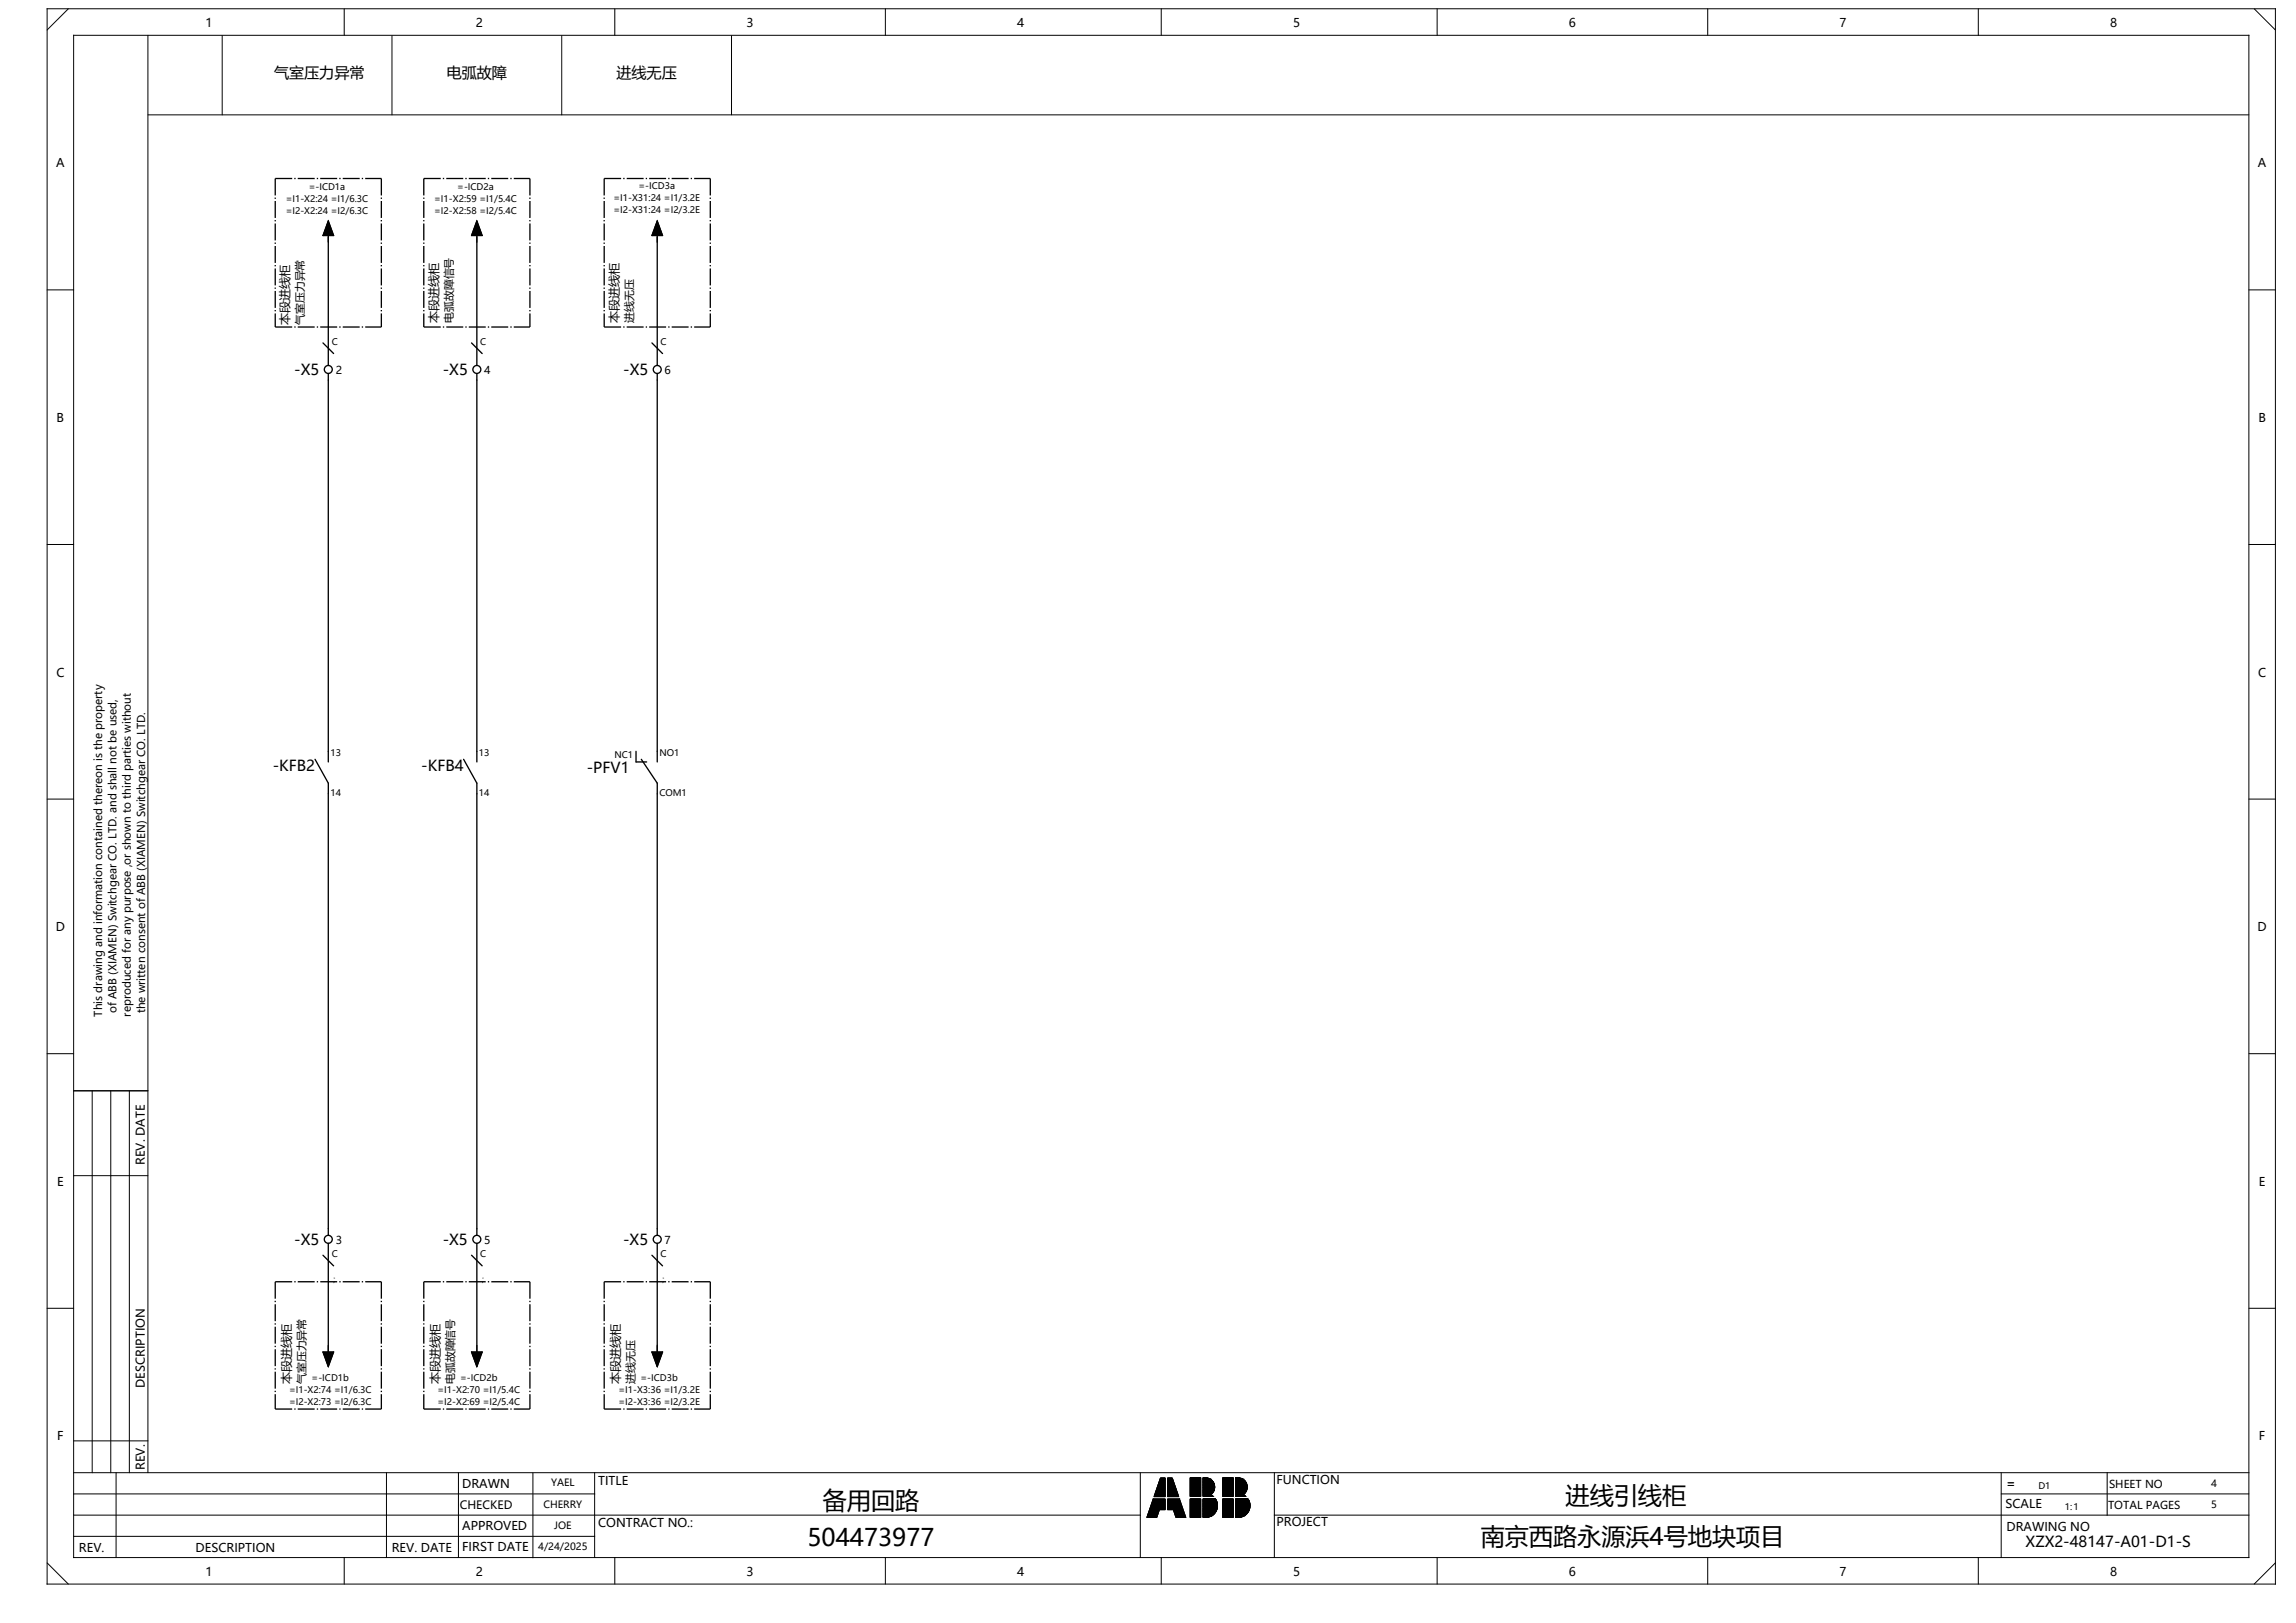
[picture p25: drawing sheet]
<svg xmlns="http://www.w3.org/2000/svg" width="297mm" height="210mm" viewBox="0 0 297 210" stroke-linecap="round" stroke-linejoin="round" font-family="sans-serif">
<defs><g id="words">
<g font-size="3.1">
<text x="106.4" y="195.2">备用回路</text>
<text x="202.5" y="194.5">进线引线柜</text>
<text x="104.4" y="200">504473977</text>
<text x="191.5" y="199.9">南京西路永源浜4号地块项目</text>
</g>
<g font-size="2">
<text x="35.4" y="10.1">气室压力异常</text>
<text x="57.8" y="10.1">电弧故障</text>
<text x="79.7" y="10.1">进线无压</text>
<text x="38.1" y="48.6">-X5</text>
<text x="57.3" y="48.6">-X5</text>
<text x="80.6" y="48.6">-X5</text>
<text x="35.3" y="99.8">-KFB2</text>
<text x="54.5" y="99.8">-KFB4</text>
<text x="75.9" y="100.1">-PFV1</text>
<text x="38.1" y="161.1">-X5</text>
<text x="57.3" y="161.1">-X5</text>
<text x="80.6" y="161.1">-X5</text>
<text x="262" y="200.2">XZX2-48147-A01-D1-S</text>
</g>
<g font-size="1.6">
<text x="26.6" y="3.5">1</text>
<text x="61.6" y="3.5">2</text>
<text x="96.6" y="3.5">3</text>
<text x="131.6" y="3.5">4</text>
<text x="167.3" y="3.5">5</text>
<text x="202.9" y="3.5">6</text>
<text x="237.9" y="3.5">7</text>
<text x="272.9" y="3.5">8</text>
<text x="7.3" y="21.7">A</text>
<text x="292.1" y="21.7">A</text>
<text x="56.7" y="41.8" transform="rotate(-90 56.7 41.8)">本段进线柜</text>
<text x="80" y="41.8" transform="rotate(-90 80 41.8)">本段进线柜</text>
<text x="37.4" y="42" transform="rotate(-90 37.4 42)">本段进线柜</text>
<text x="7.3" y="54.6">B</text>
<text x="292.1" y="54.6">B</text>
<text x="7.3" y="87.5">C</text>
<text x="292.1" y="87.5">C</text>
<text x="7.2" y="120.5">D</text>
<text x="292" y="120.5">D</text>
<text x="7.4" y="153.4">E</text>
<text x="18.7" y="150.7" transform="rotate(-90 18.7 150.7)">REV. DATE</text>
<text x="292.2" y="153.4">E</text>
<text x="18.7" y="179.6" transform="rotate(-90 18.7 179.6)">DESCRIPTION</text>
<text x="37.6" y="179.1" transform="rotate(-90 37.6 179.1)">本段进线柜</text>
<text x="56.8" y="179.1" transform="rotate(-90 56.8 179.1)">本段进线柜</text>
<text x="80.2" y="179.1" transform="rotate(-90 80.2 179.1)">本段进线柜</text>
<text x="7.4" y="186.4">F</text>
<text x="18.7" y="190.2" transform="rotate(-90 18.7 190.2)">REV.</text>
<text x="165.1" y="192">FUNCTION</text>
<text x="292.2" y="186.4">F</text>
<text x="59.8" y="192.5">DRAWN</text>
<text x="59.8" y="198">APPROVED</text>
<text x="77.4" y="192.2">TITLE</text>
<text x="77.4" y="197.5">CONTRACT NO.:</text>
<text x="165.1" y="197.5">PROJECT</text>
<text x="259.4" y="195.1">SCALE</text>
<text x="259.6" y="192.5">=</text>
<text x="10.2" y="200.8">REV.</text>
<text x="25.3" y="200.8">DESCRIPTION</text>
<text x="26.6" y="203.9">1</text>
<text x="50.7" y="200.8">REV. DATE</text>
<text x="59.8" y="200.7">FIRST DATE</text>
<text x="61.6" y="203.9">2</text>
<text x="96.6" y="203.9">3</text>
<text x="131.6" y="203.9">4</text>
<text x="167.3" y="203.9">5</text>
<text x="202.9" y="203.9">6</text>
<text x="237.9" y="203.9">7</text>
<text x="259.6" y="198">DRAWING NO</text>
<text x="272.9" y="203.9">8</text>
</g>
<text font-size="1.5" x="59.5" y="195.2">CHECKED</text>
<g font-size="1.4">
<text x="58.6" y="41.8" transform="rotate(-90 58.6 41.8)">电弧故障信号</text>
<text x="81.9" y="41.8" transform="rotate(-90 81.9 41.8)">进线无压</text>
<text x="39.3" y="42" transform="rotate(-90 39.3 42)">气室压力异常</text>
<text x="43.4" y="48.4">2</text>
<text x="62.6" y="48.4">4</text>
<text x="86" y="48.4">6</text>
<text x="13.2" y="131.5" transform="rotate(-90 13.2 131.5)">This drawing and information contained thereon is the property</text>
<text x="15.1" y="131.1" transform="rotate(-90 15.1 131.1)">of ABB (XIAMEN) Switchgear CO. LTD. and shall not be used,</text>
<text x="16.9" y="131.5" transform="rotate(-90 16.9 131.5)">reproduced for any purpose ,or shown to third parties without</text>
<text x="18.8" y="131.1" transform="rotate(-90 18.8 131.1)">the written consent of ABB (XIAMEN) Switchgear CO. LTD.</text>
<text x="43.4" y="160.9">3</text>
<text x="62.6" y="160.9">5</text>
<text x="86" y="160.9">7</text>
<text x="39.5" y="179.1" transform="rotate(-90 39.5 179.1)">气室压力异常</text>
<text x="58.7" y="179.1" transform="rotate(-90 58.7 179.1)">电弧故障信号</text>
<text x="82.1" y="179.1" transform="rotate(-90 82.1 179.1)">进线无压</text>
<text x="272.7" y="195.3">TOTAL PAGES</text>
<text x="272.8" y="192.5">SHEET NO</text>
</g>
<g font-size="1.3">
<text x="70.3" y="195.1">CHERRY</text>
<text x="71.3" y="192.3">YAEL</text>
<text x="71.7" y="197.8">JOE</text>
<text x="286" y="192.4">4</text>
<text x="286" y="195.2">5</text>
<text x="69.6" y="200.6">4/24/2025</text>
</g>
<g font-size="1.2">
<text x="37" y="26.1">=I1-X2:24 =I1/6.3C</text>
<text x="37" y="27.7">=I2-X2:24 =I2/6.3C</text>
<text x="39.9" y="24.6">=-ICD1a</text>
<text x="56.2" y="26.1">=I1-X2:59 =I1/5.4C</text>
<text x="56.2" y="27.7">=I2-X2:58 =I2/5.4C</text>
<text x="59.2" y="24.6">=-ICD2a</text>
<text x="79.4" y="26">=I1-X31:24 =I1/3.2E</text>
<text x="79.4" y="27.5">=I2-X31:24 =I2/3.2E</text>
<text x="82.6" y="24.4">=-ICD3a</text>
<text x="42.9" y="44.6">C</text>
<text x="62.1" y="44.6">C</text>
<text x="85.5" y="44.6">C</text>
<text x="42.7" y="97.9">13</text>
<text x="62" y="97.9">13</text>
<text x="79.5" y="98">NC1</text>
<text x="85.3" y="97.9">NO1</text>
<text x="42.7" y="103">14</text>
<text x="62" y="103">14</text>
<text x="85.3" y="103">COM1</text>
<text x="42.9" y="162.6">C</text>
<text x="62.1" y="162.6">C</text>
<text x="85.5" y="162.6">C</text>
<text x="40.3" y="178.7">=-ICD1b</text>
<text x="59.5" y="178.7">=-ICD2b</text>
<text x="82.9" y="178.7">=-ICD3b</text>
<text x="37.4" y="180.2">=I1-X2:74 =I1/6.3C</text>
<text x="37.4" y="181.8">=I2-X2:73 =I2/6.3C</text>
<text x="56.6" y="180.2">=I1-X2:70 =I1/5.4C</text>
<text x="56.6" y="181.8">=I2-X2:69 =I2/5.4C</text>
<text x="80" y="180.2">=I1-X3:36 =I1/3.2E</text>
<text x="80" y="181.8">=I2-X3:36 =I2/3.2E</text>
<text x="263.7" y="192.6">D1</text>
<text x="267.1" y="195.4">1:1</text>
</g>
<g font-size="1">
<text x="43.2" y="165.9">;</text>
<text x="62.4" y="165.9">;</text>
<text x="85.7" y="165.9">;</text>
</g>
</g></defs>
<g fill="none" stroke="#000" stroke-width=".13">
<path d="M6.1 1.1h288.2v203.9h-288.2zM8.8 1.1l-2.7 2.8M9.5 4.6h281.4v196.9h-281.4zM19.1 4.6v186M19.1 14.9h271.8M28.7 4.6v10.3M44.5 1.1v3.5M50.7 4.6v10.3M72.7 4.6v10.3M79.5 1.1v3.5M94.6 4.6v10.3M114.5 1.1v3.5"/>
<path d="M150.2 1.1v3.5M185.9 1.1v3.5M220.9 1.1v3.5M255.9 1.1v3.5M291.6 1.1l2.7 2.8M6.1 37.5h3.4M290.9 37.5h3.4M6.1 70.5h3.4M290.9 70.5h3.4M6.1 103.4h3.4M290.9 103.4h3.4M6.1 136.3h3.4"/>
<path d="M290.9 136.3h3.4M9.5 141.1h9.6M9.5 152.1h9.6M11.9 141.1v49.5M14.3 141.1v49.5M16.7 141.1v49.5M6.1 169.3h3.4M290.9 169.3h3.4M9.5 198.8h67.4M9.5 196h138M9.5 193.3h67.4M9.5 190.6h281.4"/>
<path d="M9.5 186.4h9.6M15 190.6v10.9M50 190.6v10.9M59.3 190.6v10.9M68.9 190.6v11M76.9 190.6v10.9M147.5 190.6v10.9M149.2 194l-.8 2.3h1.2l.4-1M149.2 194h1.5v1.3h-.7M149.2 194l.8 1.3M150.1 191.2h.6v2.4h-1.4zM151 191.2h.6l.9 2.4h-1.5z"/>
<path d="M152.6 194l.8 2.3h-1.3l-.3-1M152.6 194h-1.6v1.3h.8M152.6 194l-.8 1.3M154 191.2h1.3v2.4h-1.3zM154 193.9h1.3v2.4h-1.3zM155.6 194h1.6M155.6 192.6h1.5M155.6 191.7h1.3M155.6 191.8h1.4M155.6 191.9h1.4M155.6 192h1.5M155.6 192.1h1.5"/>
<path d="M155.6 192.2h1.5M155.6 192.3h1.5M155.6 192.7h1.5M155.6 192.8h1.5M155.6 192.8h1.4M155.6 192.9h1.4M155.6 193h1.4M155.6 193.1h1.3M155.6 191.6h1.2M155.6 191.4h.9M155.6 191.4h1M155.6 191.5h1.1"/>
<path d="M155.6 191.3h.8M155.6 193.2h1.2M155.6 195.2h1.8M155.6 194.3h1.8M155.6 194.4h1.8M155.6 194.1h1.7M155.6 194.2h1.7M155.6 194.2h1.8M155.6 193.5h1.2M155.6 194h1.7M155.6 194.5h1.8M155.6 194.5h1.9"/>
<path d="M155.6 194.6h1.9M155.6 194.7h1.9M155.6 194.8h1.9M155.6 194.9h1.9M155.6 195h1.9M155.6 195.1h1.9M155.6 195.5h1.7M155.6 195.6h1.7M155.6 195.6h1.6M155.6 195.7h1.6M155.6 195.8h1.5M155.6 195.9h1.5"/>
<path d="M155.6 195.9h1.4M155.6 196h1.3M155.6 196.1h1.2M155.6 195.3h1.8M155.6 195.4h1.8M155.6 193.3h1.2M155.6 193.3h1.1M155.6 193.4h1M155.6 193.5h1.1M155.6 196.1h1.1M155.6 196.2h1M155.6 196.3h.8"/>
<path d="M155.6 192.4h1.5M155.6 192.5h1.5M155.9 191.2a1.2 1.2 0 0 1 1.2 .9 1.2 1.2 0 0 1-.5 1.3M155.9 191.2h.1M155.9 191.2h.3M156.2 191.2h-.6v2.4h1.3M156.2 191.2l.2 .1M156.4 191.3l.1 .1M156.4 196.3h-.5M156.5 191.4h.1M156.6 193.4l.1 .1M156.6 196.2l-.2 .1"/>
<path d="M156.6 193.4l.3 .2M156.6 191.4l.1 .1M156.7 193.3l-.1 .1M156.7 193.5h.1M156.7 196.1l-.1 .1M156.7 191.5l.1 .1M156.8 193.3h-.1M156.8 191.6l.1 .1M156.8 193.5l.1 .1M156.8 196.1h-.1M156.8 193.2v.1M156.9 191.7h.1"/>
<path d="M156.9 193.1l-.1 .1M156.9 191.7l.1 .1M156.9 196l-.1 .1M156.9 193.1h.1M157 191.8v.1M157 193l-.1 .1M157 191.9h.1M157 195.9l-.1 .1M157 192.9v.1M157 191.9l.1 .1M157 192.8v.1M157.1 192v.1"/>
<path d="M157.1 192.8h-.1M157.1 195.9h-.1M157.1 192.1h.1M157.1 192.7v.1M157.1 192.1v.1M157.1 192.6v.1M157.1 192.2v.1M157.1 192.6h.1M157.1 192.3v.1M157.1 192.5v.1M157.1 192.4h.1M157.1 192.4v.1"/>
<path d="M157.1 195.8v.1M157.2 195.7l-.1 .1M157.2 193.9a1.54 1.54 0 0 1-1.3 2.4M157.2 193.9h-1.6v2.4h.3M157.2 193.9v.1M157.2 194h.1M157.2 195.6v.1M157.3 194v.1M157.3 195.6h-.1M157.3 194.1v.1M157.3 195.5v.1M157.3 194.2h.1"/>
<path d="M157.4 195.4l-.1 .1M157.4 194.2v.1M157.4 195.4h.1M157.4 194.3v.1M157.4 195.3v.1M157.4 194.4v.1M157.4 195.2v.1M157.4 194.5h.1M157.4 195.2h.1M157.5 194.5v.1M157.5 195.1l-.1 .1M157.5 194.6v.1"/>
<path d="M157.5 195v.1M157.5 194.7h.1M157.5 194.9v.1M157.5 194.7v.1M157.5 194.9h.1M157.5 194.8v.1M158.2 191.2h1.3v2.4h-1.3zM158.2 193.9h1.3v2.4h-1.3zM159.8 194h1.6M159.8 192.6h1.5M159.8 191.7h1.3M159.8 191.8h1.4"/>
<path d="M159.8 191.9h1.4M159.8 192h1.5M159.8 192.1h1.5M159.8 192.2h1.5M159.8 192.3h1.5M159.8 192.7h1.5M159.8 192.8h1.5M159.8 192.8h1.4M159.8 192.9h1.4M159.8 193h1.4M159.8 193.1h1.3M159.8 191.6h1.2"/>
<path d="M159.8 191.4h.9M159.8 191.4h1M159.8 191.5h1.1M159.8 191.3h.8M159.8 193.2h1.2M159.8 195.2h1.9M159.8 195.2h1.8M159.8 194.3h1.8M159.8 194.4h1.8M159.8 194.1h1.7M159.8 194.2h1.8M159.8 193.5h1.2"/>
<path d="M159.8 194h1.7M159.8 194.5h1.9M159.8 194.6h1.9M159.8 194.7h1.9M159.8 194.8h1.9M159.8 194.9h1.9M159.8 195h1.9M159.8 195.1h1.9M159.8 195.5h1.7M159.8 195.6h1.7M159.8 195.6h1.6M159.8 195.7h1.6"/>
<path d="M159.8 195.8h1.5M159.8 195.9h1.5M159.8 195.9h1.4M159.8 196h1.3M159.8 196.1h1.2M159.8 195.3h1.8M159.8 195.4h1.8M159.8 193.3h1.2M159.8 193.3h1.1M159.8 193.4h1M159.8 193.5h1.1M159.8 196.1h1.1"/>
<path d="M159.8 196.2h1M159.8 196.3h.8M159.8 192.4h1.5M159.8 192.5h1.5M160.1 191.2a1.2 1.2 0 0 1 1.2 .9 1.2 1.2 0 0 1-.5 1.3M160.1 191.2h.1M160.1 191.2h.3M160.4 191.2h-.6v2.4h1.3M160.4 191.2l.2 .1M160.6 191.3l.1 .1M160.6 196.3h-.4M160.7 191.4h.1"/>
<path d="M160.8 193.4l.1 .1M160.8 196.2l-.2 .1M160.8 193.4l.3 .2M160.8 191.4l.1 .1M160.9 193.3l-.1 .1M160.9 193.5h.1M160.9 196.1l-.1 .1M160.9 191.5l.1 .1M161 193.3h-.1M161 191.6l.1 .1M161 193.5l.1 .1M161 196.1h-.1"/>
<path d="M161 193.2v.1M161.1 191.7h.1M161.1 193.1l-.1 .1M161.1 191.7l.1 .1M161.1 196l-.1 .1M161.1 193.1h.1M161.2 191.8v.1M161.2 193l-.1 .1M161.2 191.9h.1M161.2 195.9l-.1 .1M161.2 192.9v.1M161.2 191.9l.1 .1"/>
<path d="M161.2 192.8v.1M161.3 192v.1M161.3 192.8h-.1M161.3 195.9h-.1M161.3 192.1h.1M161.3 192.7v.1M161.3 192.1v.1M161.3 192.6v.1M161.3 192.2v.1M161.3 192.6h.1M161.3 192.3v.1M161.3 192.5v.1"/>
<path d="M161.3 192.4h.1M161.3 192.4v.1M161.3 195.8v.1M161.4 195.7l-.1 .1M161.4 193.9a1.54 1.54 0 0 1-1.2 2.4M161.4 193.9h-1.6v2.4h.4M161.4 193.9v.1M161.4 194h.1M161.4 195.6v.1M161.5 194v.1M161.5 195.6h-.1M161.5 194.1l.1 .1"/>
<path d="M161.5 195.5v.1M161.6 194.2h.1M161.6 195.4l-.1 .1M161.6 194.2v.1M161.6 195.4h.1M161.6 194.3v.1M161.6 195.3v.1M161.6 194.4l.1 .1M161.6 195.2v.1M161.7 194.5h.1M161.7 195.2h-.1M161.7 194.5v.1"/>
<path d="M161.7 195.1v.1M161.7 194.6v.1M161.7 195v.1M161.7 194.9v.1M161.7 194.7h.1M161.7 194.9h.1M161.7 194.7v.1M161.7 194.8v.1M164.8 196h126.1M164.8 190.6v10.9M258.9 193.3h32M258.9 190.6v10.9"/>
<path d="M272.6 190.6v5.4M6.1 202.2l2.7 2.8M44.5 201.5v3.5M79.5 201.5v3.5M114.5 201.5v3.5M150.2 201.5v3.5M185.9 201.5v3.5M220.9 201.5v3.5M255.9 201.5v3.5M294.3 202.2l-2.7 2.8"/>
</g>
<g fill="#000" stroke="#000" stroke-width=".13">
<path d="M42.5 28.6l.7 1.9h-1.4zM61.7 28.6l.7 1.9h-1.4zM85 28.6l.7 1.9h-1.4zM41.8 174.9h1.4l-.7 1.9zM61 174.9h1.4l-.7 1.9zM84.3 174.9h1.4l-.7 1.9zM149.2 194h1.5v1.3h-.7zM149.2 194l.8 1.3-.4 1h-1.2zM150.1 191.2h.6v2.4h-1.4zM151 191.2h.6l.9 2.4h-1.5zM151 194h1.6l-.8 1.3h-.8zM152.6 194l.8 2.3h-1.3l-.3-1z"/>
<path d="M154 191.2h1.3v2.4h-1.3zM154 193.9h1.3v2.4h-1.3zM155.6 192.6h1.5h-1.5zM155.6 191.7h1.3l.1 .1h-1.4zM155.6 191.8h1.4v.1h-1.4zM155.6 191.9h1.4h-1.4zM155.6 191.9h1.4l.1 .1h-1.5zM155.6 192h1.5v.1h-1.5zM155.6 192.1h1.5h-1.5zM155.6 192.1h1.5v.1h-1.5zM155.6 192.2h1.5v.1h-1.5zM155.6 191.7h1.3h-1.3z"/>
<path d="M155.6 192.7h1.5v.1h-1.5zM155.6 192.8h1.5h-.1h-1.4zM155.6 192.8h1.4v.1h-1.4zM155.6 192.9h1.4v.1h-1.4zM155.6 193h1.4l-.1 .1h-1.3zM155.6 191.6h1.2l.1 .1h-1.3zM155.6 191.4h1h-1zM155.6 191.4l1.1 .1h-1.1zM155.6 191.5h1.1l.1 .1h-1.2zM155.6 191.2h.6zM155.6 191.2l.8 .1h-.8zM155.6 191.3l.9 .1h-.9z"/>
<path d="M155.6 193.1h1.3l-.1 .1h-1.2zM155.6 195.2h1.8h-1.8zM155.6 194.3h1.8v.1h-1.8zM155.6 194.1h1.7v.1h-1.7zM155.6 194.2h1.7h.1h-1.8zM155.6 194.2h1.8v.1h-1.8zM155.6 193.5h1.2l.1 .1h-1.3zM155.6 193.9l1.6 .1zM155.6 194h1.6h.1h-1.7zM155.6 194h1.7v.1h-1.7zM155.6 194.4h1.8v.1h-1.8zM155.6 194.5h1.8h.1h-1.9z"/>
<path d="M155.6 194.5h1.9v.1h-1.9zM155.6 194.6h1.9v.1h-1.9zM155.6 194.7h1.9h-1.9zM155.6 194.7h1.9v.1h-1.9zM155.6 194.8h1.9v.1h-1.9zM155.6 194.9h1.9h-1.9zM155.6 194.9h1.9v.1h-1.9zM155.6 195h1.9v.1h-1.9zM155.6 195.1h1.9l-.1 .1h-1.8zM155.6 195.5h1.7v.1h-1.7zM155.6 195.6h1.7h-.1h-1.6zM155.6 195.6h1.6v.1h-1.6z"/>
<path d="M155.6 195.7h1.6l-.1 .1h-1.5zM155.6 195.8h1.5v.1h-1.5zM155.6 195.9h1.5h-.1h-1.4zM155.6 195.9h1.4l-.1 .1h-1.3zM155.6 196h1.3l-.1 .1h-1.2zM155.6 195.2h1.8v.1h-1.8zM155.6 195.3h1.8v.1h-1.8zM155.6 195.4h1.8h-1.8zM155.6 195.4h1.8l-.1 .1h-1.7zM155.6 193.2h1.2v.1h-1.2zM155.6 193.3h1.2h-.1h-1.1zM155.6 193.3h1.1l-.1 .1h-1z"/>
<path d="M155.6 193.4l1.1 .1h-1.1zM155.6 193.5h1.2h-1.2zM155.6 196.1h1.2h-.1h-1.1zM155.6 196.1h1.1l-.1 .1h-1zM155.6 196.2h1l-.2 .1h-.8zM155.6 196.3h.8h-.5h-.3zM155.6 193.1h1.3h-1.3zM155.6 192.6h1.5v.1h-1.5zM155.6 192.3h1.5v.1h-1.5zM155.6 192.4h1.5h-1.5zM155.6 192.4h1.5v.1h-1.5zM155.6 192.5h1.5v.1h-1.5z"/>
<path d="M158.2 191.2h1.3v2.4h-1.3zM158.2 193.9h1.3v2.4h-1.3zM159.8 195.2h1.9h-.1h-1.8zM159.8 194h1.6h.1h-1.7zM159.8 194.3h1.8v.1h-1.8zM159.8 194.2h1.8v.1h-1.8zM159.8 194.2h1.8h-1.8zM159.8 194.1h1.7l.1 .1h-1.8zM159.8 194h1.7v.1h-1.7zM159.8 195.1h1.9v.1h-1.9zM159.8 195h1.9v.1h-1.9zM159.8 194.9h1.9v.1h-1.9z"/>
<path d="M159.8 194.9h1.9h-1.9zM159.8 194.8h1.9v.1h-1.9zM159.8 194.7h1.9v.1h-1.9zM159.8 194.7h1.9h-1.9zM159.8 194.6h1.9v.1h-1.9zM159.8 194.5h1.9v.1h-1.9zM159.8 194.5h1.9h-1.9zM159.8 194.4h1.8l.1 .1h-1.9zM159.8 195.6h1.7h-.1h-1.6zM159.8 195.5h1.7v.1h-1.7zM159.8 195.4h1.8l-.1 .1h-1.7zM159.8 195.4h1.8h-1.8z"/>
<path d="M159.8 195.3h1.8v.1h-1.8zM159.8 195.2h1.8v.1h-1.8zM159.8 193.1h1.3h-1.3zM159.8 193.5h1.2l.1 .1h-1.3zM159.8 193.5h1.2h-1.2zM159.8 193.4l1.1 .1h-1.1zM159.8 193.3h1.1l-.1 .1h-1zM159.8 193.3h1.2h-.1h-1.1zM159.8 193.2h1.2v.1h-1.2zM159.8 193.1h1.3l-.1 .1h-1.2zM159.8 195.9h1.4l-.1 .1h-1.3zM159.8 196.3h.8h-.4h-.4z"/>
<path d="M159.8 196.2h1l-.2 .1h-.8zM159.8 196.1h1.1l-.1 .1h-1zM159.8 196.1h1.2h-.1h-1.1zM159.8 196h1.3l-.1 .1h-1.2zM159.8 193.9l1.6 .1zM159.8 195.9h1.5h-.1h-1.4zM159.8 195.8h1.5v.1h-1.5zM159.8 195.7h1.6l-.1 .1h-1.5zM159.8 195.6h1.6v.1h-1.6zM159.8 191.9h1.4h-1.4zM159.8 191.8h1.4v.1h-1.4zM159.8 191.7h1.3l.1 .1h-1.4z"/>
<path d="M159.8 191.2l.8 .1h-.8zM159.8 191.2h.6zM159.8 191.6h1.2l.1 .1h-1.3zM159.8 191.5h1.1l.1 .1h-1.2zM159.8 191.4l1.1 .1h-1.1zM159.8 191.4h1h-1zM159.8 191.7h1.3h-1.3zM159.8 191.3l.9 .1h-.9zM159.8 193h1.4l-.1 .1h-1.3zM159.8 192.9h1.4v.1h-1.4zM159.8 192.8h1.4v.1h-1.4zM159.8 192.6h1.5v.1h-1.5z"/>
<path d="M159.8 192.2h1.5v.1h-1.5zM159.8 192.1h1.5v.1h-1.5zM159.8 192.1h1.5h-1.5zM159.8 192.3h1.5v.1h-1.5zM159.8 192.6h1.5h-1.5zM159.8 192.5h1.5v.1h-1.5zM159.8 192.4h1.5v.1h-1.5zM159.8 192.4h1.5h-1.5zM159.8 192h1.5v.1h-1.5zM159.8 192.7h1.5v.1h-1.5zM159.8 192.8h1.5h-.1h-1.4zM159.8 191.9h1.4l.1 .1h-1.5z"/>
</g>
<g fill="none" stroke="#000" stroke-width=".17">
<path d="M42.5 30.5v16.8M42.5 28.6l.7 1.9h-1.4zM61.7 30.5v16.8M61.7 28.6l.7 1.9h-1.4zM85 30.5v16.8M85 28.6l.7 1.9h-1.4zM41.8 44.4l1.4 1.3M42.5 48.3v50.3M61 44.4l1.4 1.3M61.7 48.3v50.3M84.3 44.4l1.4 1.3M85 48.3v50.3"/>
<path d="M40.8 98.2l1.7 3.1v58.5M60 98.2l1.7 3.1v58.5M82.3 97.2v1.4h1.3M83 98.2l2 3.1v58.5M41.8 162.4l1.4 1.4M41.8 174.9h1.4l-.7 1.9zM42.5 160.9v14.6M61 162.4l1.4 1.4M61 174.9h1.4l-.7 1.9zM61.7 160.9v14.6M84.3 162.4l1.4 1.4M84.3 174.9h1.4l-.7 1.9z"/>
<path d="M85 160.9v14.6"/>
<circle cx="42.5" cy="47.8" r=".51"/>
<circle cx="61.7" cy="47.8" r=".51"/>
<circle cx="85" cy="47.8" r=".51"/>
<circle cx="42.5" cy="160.4" r=".51"/>
<circle cx="61.7" cy="160.4" r=".51"/>
<circle cx="85" cy="160.4" r=".51"/>
</g>
<g fill="none" stroke="#000" stroke-width=".17" stroke-dasharray="2.2 .3 .2 .3" stroke-linecap="butt">
<path d="M35.6 23.1h13.7M35.6 23.1v19.2M49.3 23.1v19.2M54.8 23.1h13.7M54.8 23.1v19.2M68.5 23.1v19.2M78.2 23.1h13.7M78.2 23.1v19.2M91.9 23.1v19.2M35.6 42.3h13.7M54.8 42.3h13.7M78.2 42.3h13.7"/>
<path d="M35.6 165.8h13.7M35.6 165.8v16.5M49.3 165.8v16.5M54.8 165.8h13.7M54.8 165.8v16.5M68.5 165.8v16.5M78.2 165.8h13.7M78.2 165.8v16.5M91.9 165.8v16.5M35.6 182.3h13.7M54.8 182.3h13.7M78.2 182.3h13.7"/>
</g>
<use href="#words"/>
</svg>
